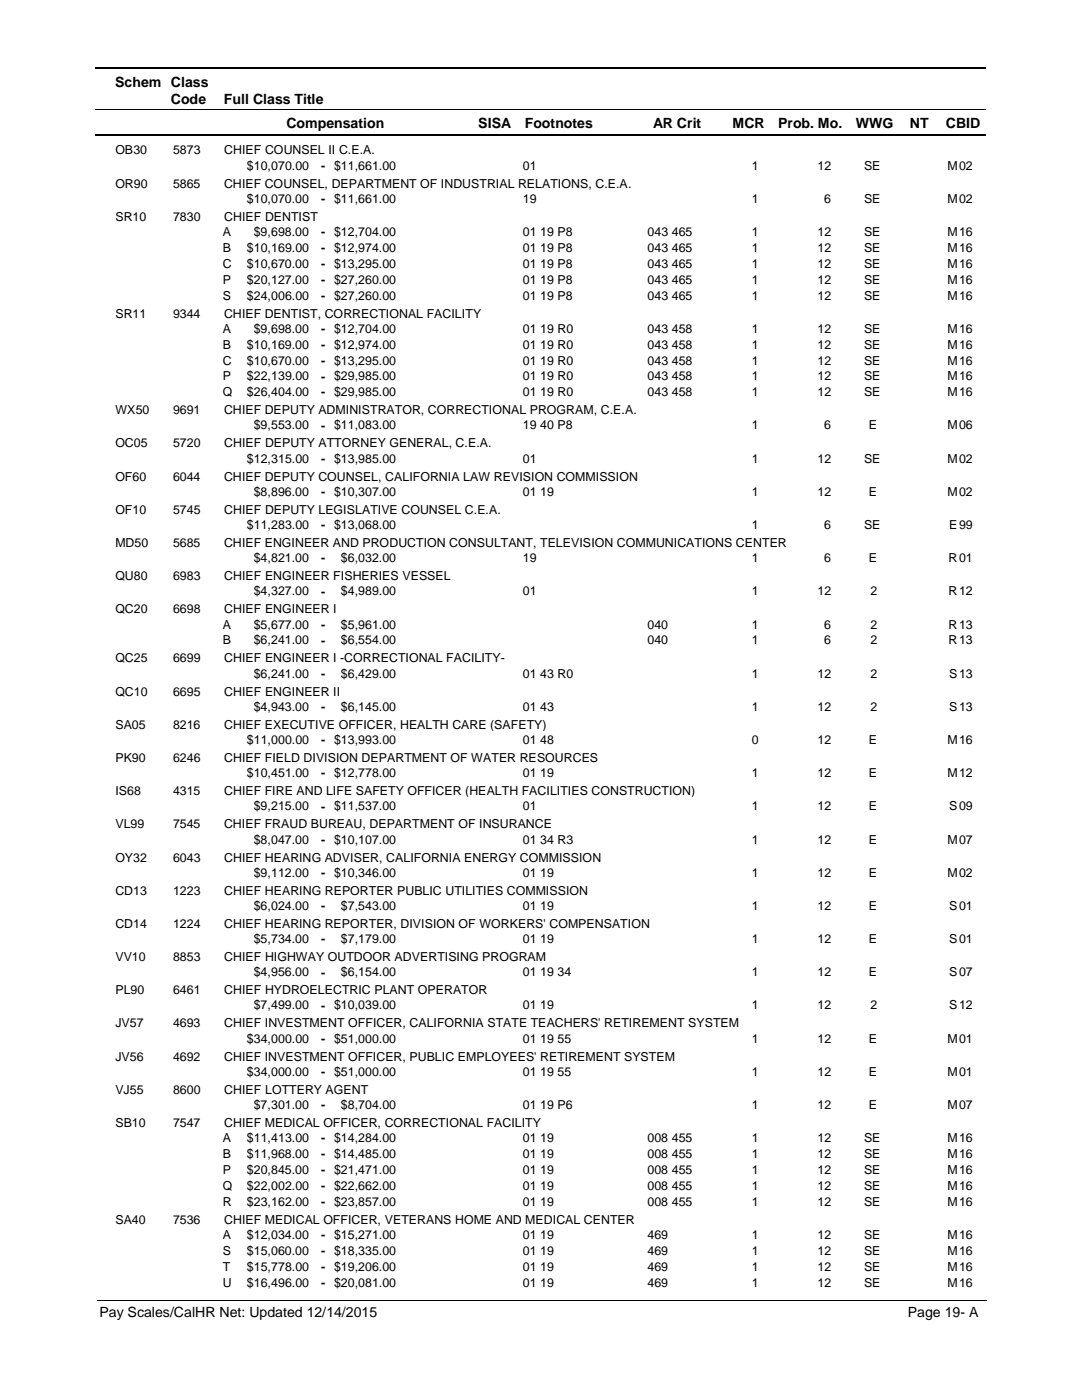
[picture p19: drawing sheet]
<svg xmlns="http://www.w3.org/2000/svg" width="216mm" height="279mm" viewBox="0 0 216 279" stroke-linecap="round" stroke-linejoin="round" font-family="sans-serif">
<defs><g id="words">
<g font-size="2.8">
<text x="23" y="17.3">Schem Class</text>
<text x="34.1" y="20.7">Code</text>
<text x="44.7" y="20.7">Full Class Title</text>
<text x="57.2" y="25.6">Compensation</text>
<text x="95.4" y="25.6">SISA</text>
<text x="104.7" y="25.6">Footnotes</text>
<text x="130.3" y="25.6">AR Crit</text>
<text x="146.2" y="25.6">MCR</text>
<text x="155.3" y="25.6">Prob. Mo.</text>
<text x="170.8" y="25.6">WWG</text>
<text x="181.5" y="25.6">NT</text>
<text x="188.7" y="25.6">CBID</text>
<text x="19.9" y="262.9">Pay Scales/CalHR Net: Updated 12/14/2015</text>
<text x="181.1" y="262.9">Page 19- A</text>
</g>
<g font-size="2.5">
<text x="23" y="30.8">OB30</text>
<text x="34.5" y="30.8">5873</text>
<text x="44.7" y="30.8">CHIEF COUNSEL II C.E.A.</text>
<text x="49.3" y="33.9">$10,070.00</text>
<text x="64.1" y="33.9">- $11,661.00</text>
<text x="104.3" y="33.9">01</text>
<text x="150" y="33.9">1</text>
<text x="163.1" y="33.9">12</text>
<text x="172.4" y="33.9">SE</text>
<text x="189.1" y="33.9">M</text>
<text x="191.4" y="33.9">02</text>
<text x="23" y="37.4">OR90</text>
<text x="34.5" y="37.4">5865</text>
<text x="44.7" y="37.4">CHIEF COUNSEL, DEPARTMENT OF INDUSTRIAL RELATIONS, C.E.A.</text>
<text x="49.3" y="40.5">$10,070.00</text>
<text x="64.1" y="40.5">- $11,661.00</text>
<text x="104.3" y="40.5">19</text>
<text x="150" y="40.5">1</text>
<text x="164.5" y="40.5">6</text>
<text x="172.4" y="40.5">SE</text>
<text x="189.1" y="40.5">M</text>
<text x="191.4" y="40.5">02</text>
<text x="23" y="44">SR10</text>
<text x="34.5" y="44">7830</text>
<text x="44.5" y="47.1">A</text>
<text x="44.7" y="44">CHIEF DENTIST</text>
<text x="50.6" y="47.1">$9,698.00</text>
<text x="64.1" y="47.1">- $12,704.00</text>
<text x="104.3" y="47.1">01 19 P8</text>
<text x="129.2" y="47.1">043 465</text>
<text x="150" y="47.1">1</text>
<text x="163.1" y="47.1">12</text>
<text x="172.4" y="47.1">SE</text>
<text x="189.1" y="47.1">M</text>
<text x="191.4" y="47.1">16</text>
<text x="44.5" y="50.3">B</text>
<text x="44.5" y="53.4">C</text>
<text x="49.3" y="50.3">$10,169.00</text>
<text x="49.3" y="53.4">$10,670.00</text>
<text x="64.1" y="50.3">- $12,974.00</text>
<text x="64.1" y="53.5">- $13,295.00</text>
<text x="104.3" y="53.4">01 19 P8</text>
<text x="104.3" y="50.3">01 19 P8</text>
<text x="129.2" y="53.4">043 465</text>
<text x="129.2" y="50.3">043 465</text>
<text x="150" y="53.4">1</text>
<text x="150" y="50.3">1</text>
<text x="163.1" y="50.3">12</text>
<text x="163.1" y="53.4">12</text>
<text x="172.4" y="53.4">SE</text>
<text x="172.4" y="50.3">SE</text>
<text x="189.1" y="53.4">M</text>
<text x="189.1" y="50.3">M</text>
<text x="191.4" y="50.3">16</text>
<text x="191.4" y="53.4">16</text>
<text x="44.5" y="56.6">P</text>
<text x="44.5" y="59.8">S</text>
<text x="49.3" y="56.6">$20,127.00</text>
<text x="49.3" y="59.8">$24,006.00</text>
<text x="64.1" y="56.7">- $27,260.00</text>
<text x="64.1" y="59.8">- $27,260.00</text>
<text x="104.3" y="56.6">01 19 P8</text>
<text x="104.3" y="59.8">01 19 P8</text>
<text x="129.2" y="56.6">043 465</text>
<text x="129.2" y="59.8">043 465</text>
<text x="150" y="56.6">1</text>
<text x="150" y="59.8">1</text>
<text x="163.1" y="56.6">12</text>
<text x="163.1" y="59.8">12</text>
<text x="172.4" y="56.6">SE</text>
<text x="172.4" y="59.8">SE</text>
<text x="189.1" y="56.6">M</text>
<text x="189.1" y="59.8">M</text>
<text x="191.4" y="56.6">16</text>
<text x="191.4" y="59.8">16</text>
<text x="23" y="63.4">SR11</text>
<text x="34.5" y="63.4">9344</text>
<text x="44.7" y="63.4">CHIEF DENTIST, CORRECTIONAL FACILITY</text>
<text x="44.5" y="69.6">B</text>
<text x="44.5" y="66.4">A</text>
<text x="49.3" y="69.6">$10,169.00</text>
<text x="50.6" y="66.4">$9,698.00</text>
<text x="64.1" y="66.4">- $12,704.00</text>
<text x="64.1" y="69.6">- $12,974.00</text>
<text x="104.3" y="69.6">01 19 R0</text>
<text x="104.3" y="66.4">01 19 R0</text>
<text x="129.2" y="69.6">043 458</text>
<text x="129.2" y="66.4">043 458</text>
<text x="150" y="69.6">1</text>
<text x="150" y="66.4">1</text>
<text x="163.1" y="66.4">12</text>
<text x="163.1" y="69.6">12</text>
<text x="172.4" y="69.6">SE</text>
<text x="172.4" y="66.4">SE</text>
<text x="189.1" y="69.6">M</text>
<text x="189.1" y="66.4">M</text>
<text x="191.4" y="66.4">16</text>
<text x="191.4" y="69.6">16</text>
<text x="44.5" y="72.7">C</text>
<text x="44.5" y="75.9">P</text>
<text x="49.3" y="72.7">$10,670.00</text>
<text x="49.3" y="75.9">$22,139.00</text>
<text x="64.1" y="72.8">- $13,295.00</text>
<text x="64.1" y="75.9">- $29,985.00</text>
<text x="104.3" y="72.7">01 19 R0</text>
<text x="104.3" y="75.9">01 19 R0</text>
<text x="129.2" y="72.7">043 458</text>
<text x="129.2" y="75.9">043 458</text>
<text x="150" y="72.7">1</text>
<text x="150" y="75.9">1</text>
<text x="163.1" y="72.7">12</text>
<text x="163.1" y="75.9">12</text>
<text x="172.4" y="72.7">SE</text>
<text x="172.4" y="75.9">SE</text>
<text x="189.1" y="72.7">M</text>
<text x="189.1" y="75.9">M</text>
<text x="191.4" y="72.7">16</text>
<text x="191.4" y="75.9">16</text>
<text x="23" y="82.7">WX50</text>
<text x="34.5" y="82.7">9691</text>
<text x="44.5" y="79.1">Q</text>
<text x="44.7" y="82.7">CHIEF DEPUTY ADMINISTRATOR, CORRECTIONAL PROGRAM, C.E.A.</text>
<text x="49.3" y="79.1">$26,404.00</text>
<text x="64.1" y="79.1">- $29,985.00</text>
<text x="104.3" y="79.1">01 19 R0</text>
<text x="129.2" y="79.1">043 458</text>
<text x="150" y="79.1">1</text>
<text x="163.1" y="79.1">12</text>
<text x="172.4" y="79.1">SE</text>
<text x="189.1" y="79.1">M</text>
<text x="191.4" y="79.1">16</text>
<text x="23" y="89.3">OC05</text>
<text x="34.5" y="89.3">5720</text>
<text x="44.7" y="89.3">CHIEF DEPUTY ATTORNEY GENERAL, C.E.A.</text>
<text x="50.6" y="85.7">$9,553.00</text>
<text x="64.1" y="85.7">- $11,083.00</text>
<text x="104.3" y="85.7">19 40 P8</text>
<text x="150" y="85.7">1</text>
<text x="164.5" y="85.7">6</text>
<text x="173.4" y="85.7">E</text>
<text x="189.1" y="85.7">M</text>
<text x="191.4" y="85.7">06</text>
<text x="23" y="95.9">OF60</text>
<text x="34.5" y="95.9">6044</text>
<text x="44.7" y="95.9">CHIEF DEPUTY COUNSEL, CALIFORNIA LAW REVISION COMMISSION</text>
<text x="49.3" y="92.4">$12,315.00</text>
<text x="64.1" y="92.4">- $13,985.00</text>
<text x="104.3" y="92.4">01</text>
<text x="150" y="92.4">1</text>
<text x="163.1" y="92.4">12</text>
<text x="172.4" y="92.4">SE</text>
<text x="189.1" y="92.4">M</text>
<text x="191.4" y="92.4">02</text>
<text x="50.6" y="99">$8,896.00</text>
<text x="64.1" y="99">- $10,307.00</text>
<text x="104.3" y="99">01 19</text>
<text x="150" y="99">1</text>
<text x="163.1" y="99">12</text>
<text x="173.4" y="99">E</text>
<text x="189.1" y="99">M</text>
<text x="191.4" y="99">02</text>
<text x="23" y="102.5">OF10</text>
<text x="34.5" y="102.5">5745</text>
<text x="44.7" y="102.5">CHIEF DEPUTY LEGISLATIVE COUNSEL C.E.A.</text>
<text x="49.3" y="105.6">$11,283.00</text>
<text x="64.1" y="105.6">- $13,068.00</text>
<text x="150" y="105.6">1</text>
<text x="164.5" y="105.6">6</text>
<text x="172.4" y="105.6">SE</text>
<text x="189.4" y="105.6">E</text>
<text x="191.4" y="105.6">99</text>
<text x="23" y="109.2">MD50</text>
<text x="34.5" y="109.2">5685</text>
<text x="44.7" y="109.2">CHIEF ENGINEER AND PRODUCTION CONSULTANT, TELEVISION COMMUNICATIONS CENTER</text>
<text x="50.6" y="112.2">$4,821.00</text>
<text x="64.1" y="112.2">-</text>
<text x="68" y="112.2">$6,032.00</text>
<text x="104.3" y="112.2">19</text>
<text x="150" y="112.2">1</text>
<text x="164.5" y="112.2">6</text>
<text x="173.4" y="112.2">E</text>
<text x="189.3" y="112.2">R</text>
<text x="191.4" y="112.2">01</text>
<text x="23" y="115.8">QU80</text>
<text x="34.5" y="115.8">6983</text>
<text x="44.7" y="115.8">CHIEF ENGINEER FISHERIES VESSEL</text>
<text x="50.6" y="118.8">$4,327.00</text>
<text x="64.1" y="118.9">-</text>
<text x="68" y="118.8">$4,989.00</text>
<text x="104.3" y="118.8">01</text>
<text x="150" y="118.8">1</text>
<text x="163.1" y="118.8">12</text>
<text x="173.7" y="118.8">2</text>
<text x="189.3" y="118.8">R</text>
<text x="191.4" y="118.8">12</text>
<text x="23" y="122.4">QC20</text>
<text x="34.5" y="122.4">6698</text>
<text x="44.5" y="125.5">A</text>
<text x="44.7" y="122.4">CHIEF ENGINEER I</text>
<text x="50.6" y="125.5">$5,677.00</text>
<text x="64.1" y="125.5">-</text>
<text x="68" y="125.5">$5,961.00</text>
<text x="129.2" y="125.5">040</text>
<text x="150" y="125.5">1</text>
<text x="164.5" y="125.5">6</text>
<text x="173.7" y="125.5">2</text>
<text x="189.3" y="125.5">R</text>
<text x="191.4" y="125.5">13</text>
<text x="44.5" y="128.6">B</text>
<text x="50.6" y="128.6">$6,241.00</text>
<text x="64.1" y="128.7">-</text>
<text x="68" y="128.6">$6,554.00</text>
<text x="129.2" y="128.6">040</text>
<text x="150" y="128.6">1</text>
<text x="164.5" y="128.6">6</text>
<text x="173.7" y="128.6">2</text>
<text x="189.3" y="128.6">R</text>
<text x="191.4" y="128.6">13</text>
<text x="23" y="132.2">QC25</text>
<text x="34.5" y="132.2">6699</text>
<text x="44.7" y="132.2">CHIEF ENGINEER I -CORRECTIONAL FACILITY-</text>
<text x="50.6" y="135.3">$6,241.00</text>
<text x="64.1" y="135.3">-</text>
<text x="68" y="135.3">$6,429.00</text>
<text x="104.3" y="135.3">01 43 R0</text>
<text x="150" y="135.3">1</text>
<text x="163.1" y="135.3">12</text>
<text x="173.7" y="135.3">2</text>
<text x="189.4" y="135.3">S</text>
<text x="191.4" y="135.3">13</text>
<text x="23" y="138.8">QC10</text>
<text x="34.5" y="138.8">6695</text>
<text x="44.7" y="138.8">CHIEF ENGINEER II</text>
<text x="50.6" y="141.9">$4,943.00</text>
<text x="64.1" y="141.9">-</text>
<text x="68" y="141.9">$6,145.00</text>
<text x="104.3" y="141.9">01 43</text>
<text x="150" y="141.9">1</text>
<text x="163.1" y="141.9">12</text>
<text x="173.7" y="141.9">2</text>
<text x="189.4" y="141.9">S</text>
<text x="191.4" y="141.9">13</text>
<text x="23" y="145.4">SA05</text>
<text x="34.5" y="145.4">8216</text>
<text x="44.7" y="145.4">CHIEF EXECUTIVE OFFICER, HEALTH CARE (SAFETY)</text>
<text x="49.3" y="148.5">$11,000.00</text>
<text x="64.1" y="148.5">- $13,993.00</text>
<text x="104.3" y="148.5">01 48</text>
<text x="150" y="148.5">0</text>
<text x="163.1" y="148.5">12</text>
<text x="173.4" y="148.5">E</text>
<text x="189.1" y="148.5">M</text>
<text x="191.4" y="148.5">16</text>
<text x="23" y="152.1">PK90</text>
<text x="34.5" y="152.1">6246</text>
<text x="44.7" y="152.1">CHIEF FIELD DIVISION DEPARTMENT OF WATER RESOURCES</text>
<text x="49.3" y="155.1">$10,451.00</text>
<text x="64.1" y="155.2">- $12,778.00</text>
<text x="104.3" y="155.1">01 19</text>
<text x="150" y="155.1">1</text>
<text x="163.1" y="155.1">12</text>
<text x="173.4" y="155.1">E</text>
<text x="189.1" y="155.1">M</text>
<text x="191.4" y="155.1">12</text>
<text x="23" y="158.7">IS68</text>
<text x="34.5" y="158.7">4315</text>
<text x="44.7" y="158.7">CHIEF FIRE AND LIFE SAFETY OFFICER (HEALTH FACILITIES CONSTRUCTION)</text>
<text x="50.6" y="161.7">$9,215.00</text>
<text x="64.1" y="161.8">- $11,537.00</text>
<text x="104.3" y="161.7">01</text>
<text x="150" y="161.7">1</text>
<text x="163.1" y="161.7">12</text>
<text x="173.4" y="161.7">E</text>
<text x="189.4" y="161.7">S</text>
<text x="191.4" y="161.7">09</text>
<text x="23" y="165.3">VL99</text>
<text x="34.5" y="165.3">7545</text>
<text x="44.7" y="165.3">CHIEF FRAUD BUREAU, DEPARTMENT OF INSURANCE</text>
<text x="23" y="171.9">OY32</text>
<text x="34.5" y="171.9">6043</text>
<text x="44.7" y="171.9">CHIEF HEARING ADVISER, CALIFORNIA ENERGY COMMISSION</text>
<text x="50.6" y="168.4">$8,047.00</text>
<text x="64.1" y="168.4">- $10,107.00</text>
<text x="104.3" y="168.4">01 34 R3</text>
<text x="150" y="168.4">1</text>
<text x="163.1" y="168.4">12</text>
<text x="173.4" y="168.4">E</text>
<text x="189.1" y="168.4">M</text>
<text x="191.4" y="168.4">07</text>
<text x="23" y="178.6">CD13</text>
<text x="34.5" y="178.6">1223</text>
<text x="44.7" y="178.6">CHIEF HEARING REPORTER PUBLIC UTILITIES COMMISSION</text>
<text x="50.6" y="175">$9,112.00</text>
<text x="64.1" y="175">- $10,346.00</text>
<text x="104.3" y="175">01 19</text>
<text x="150" y="175">1</text>
<text x="163.1" y="175">12</text>
<text x="173.4" y="175">E</text>
<text x="189.1" y="175">M</text>
<text x="191.4" y="175">02</text>
<text x="23" y="185.2">CD14</text>
<text x="34.5" y="185.2">1224</text>
<text x="44.7" y="185.2">CHIEF HEARING REPORTER, DIVISION OF WORKERS' COMPENSATION</text>
<text x="50.6" y="181.6">$6,024.00</text>
<text x="64.1" y="181.6">-</text>
<text x="68" y="181.6">$7,543.00</text>
<text x="104.3" y="181.6">01 19</text>
<text x="150" y="181.6">1</text>
<text x="163.1" y="181.6">12</text>
<text x="173.4" y="181.6">E</text>
<text x="189.4" y="181.6">S</text>
<text x="191.4" y="181.6">01</text>
<text x="23" y="191.8">VV10</text>
<text x="34.5" y="191.8">8853</text>
<text x="44.7" y="191.8">CHIEF HIGHWAY OUTDOOR ADVERTISING PROGRAM</text>
<text x="50.6" y="188.2">$5,734.00</text>
<text x="64.1" y="188.3">-</text>
<text x="68" y="188.2">$7,179.00</text>
<text x="104.3" y="188.2">01 19</text>
<text x="150" y="188.2">1</text>
<text x="163.1" y="188.2">12</text>
<text x="173.4" y="188.2">E</text>
<text x="189.4" y="188.2">S</text>
<text x="191.4" y="188.2">01</text>
<text x="50.6" y="194.9">$4,956.00</text>
<text x="64.1" y="194.9">-</text>
<text x="68" y="194.9">$6,154.00</text>
<text x="104.3" y="194.9">01 19 34</text>
<text x="150" y="194.9">1</text>
<text x="163.1" y="194.9">12</text>
<text x="173.4" y="194.9">E</text>
<text x="189.4" y="194.9">S</text>
<text x="191.4" y="194.9">07</text>
<text x="23" y="198.4">PL90</text>
<text x="34.5" y="198.4">6461</text>
<text x="44.7" y="198.4">CHIEF HYDROELECTRIC PLANT OPERATOR</text>
<text x="50.6" y="201.5">$7,499.00</text>
<text x="64.1" y="201.5">- $10,039.00</text>
<text x="104.3" y="201.5">01 19</text>
<text x="150" y="201.5">1</text>
<text x="163.1" y="201.5">12</text>
<text x="173.7" y="201.5">2</text>
<text x="189.4" y="201.5">S</text>
<text x="191.4" y="201.5">12</text>
<text x="23" y="205">JV57</text>
<text x="34.5" y="205">4693</text>
<text x="44.7" y="205">CHIEF INVESTMENT OFFICER, CALIFORNIA STATE TEACHERS' RETIREMENT SYSTEM</text>
<text x="49.3" y="208.1">$34,000.00</text>
<text x="64.1" y="208.1">- $51,000.00</text>
<text x="104.3" y="208.1">01 19 55</text>
<text x="150" y="208.1">1</text>
<text x="163.1" y="208.1">12</text>
<text x="173.4" y="208.1">E</text>
<text x="189.1" y="208.1">M</text>
<text x="191.4" y="208.1">01</text>
<text x="23" y="211.7">JV56</text>
<text x="34.5" y="211.7">4692</text>
<text x="44.7" y="211.7">CHIEF INVESTMENT OFFICER, PUBLIC EMPLOYEES' RETIREMENT SYSTEM</text>
<text x="49.3" y="214.7">$34,000.00</text>
<text x="64.1" y="214.8">- $51,000.00</text>
<text x="104.3" y="214.7">01 19 55</text>
<text x="150" y="214.7">1</text>
<text x="163.1" y="214.7">12</text>
<text x="173.4" y="214.7">E</text>
<text x="189.1" y="214.7">M</text>
<text x="191.4" y="214.7">01</text>
<text x="23" y="218.3">VJ55</text>
<text x="34.5" y="218.3">8600</text>
<text x="44.7" y="218.3">CHIEF LOTTERY AGENT</text>
<text x="50.6" y="221.3">$7,301.00</text>
<text x="64.1" y="221.4">-</text>
<text x="68" y="221.3">$8,704.00</text>
<text x="104.3" y="221.3">01 19 P6</text>
<text x="150" y="221.3">1</text>
<text x="163.1" y="221.3">12</text>
<text x="173.4" y="221.3">E</text>
<text x="189.1" y="221.3">M</text>
<text x="191.4" y="221.3">07</text>
<text x="23" y="224.9">SB10</text>
<text x="34.5" y="224.9">7547</text>
<text x="44.5" y="228">A</text>
<text x="44.7" y="224.9">CHIEF MEDICAL OFFICER, CORRECTIONAL FACILITY</text>
<text x="49.3" y="228">$11,413.00</text>
<text x="64.1" y="228">- $14,284.00</text>
<text x="104.3" y="228">01 19</text>
<text x="129.2" y="228">008 455</text>
<text x="150" y="228">1</text>
<text x="163.1" y="228">12</text>
<text x="172.4" y="228">SE</text>
<text x="189.1" y="228">M</text>
<text x="191.4" y="228">16</text>
<text x="44.5" y="231.1">B</text>
<text x="49.3" y="231.1">$11,968.00</text>
<text x="64.1" y="231.2">- $14,485.00</text>
<text x="104.3" y="231.1">01 19</text>
<text x="129.2" y="231.1">008 455</text>
<text x="150" y="231.1">1</text>
<text x="163.1" y="231.1">12</text>
<text x="172.4" y="231.1">SE</text>
<text x="189.1" y="231.1">M</text>
<text x="191.4" y="231.1">16</text>
<text x="44.5" y="234.3">P</text>
<text x="44.5" y="237.5">Q</text>
<text x="49.3" y="234.3">$20,845.00</text>
<text x="49.3" y="237.5">$22,002.00</text>
<text x="64.1" y="234.3">- $21,471.00</text>
<text x="64.1" y="237.5">- $22,662.00</text>
<text x="104.3" y="234.3">01 19</text>
<text x="104.3" y="237.5">01 19</text>
<text x="129.2" y="234.3">008 455</text>
<text x="129.2" y="237.5">008 455</text>
<text x="150" y="234.3">1</text>
<text x="150" y="237.5">1</text>
<text x="163.1" y="234.3">12</text>
<text x="163.1" y="237.5">12</text>
<text x="172.4" y="234.3">SE</text>
<text x="172.4" y="237.5">SE</text>
<text x="189.1" y="234.3">M</text>
<text x="189.1" y="237.5">M</text>
<text x="191.4" y="234.3">16</text>
<text x="191.4" y="237.5">16</text>
<text x="23" y="244.2">SA40</text>
<text x="34.5" y="244.2">7536</text>
<text x="44.5" y="240.6">R</text>
<text x="44.7" y="244.2">CHIEF MEDICAL OFFICER, VETERANS HOME AND MEDICAL CENTER</text>
<text x="49.3" y="240.6">$23,162.00</text>
<text x="64.1" y="240.7">- $23,857.00</text>
<text x="104.3" y="240.6">01 19</text>
<text x="129.2" y="240.6">008 455</text>
<text x="150" y="240.6">1</text>
<text x="163.1" y="240.6">12</text>
<text x="172.4" y="240.6">SE</text>
<text x="189.1" y="240.6">M</text>
<text x="191.4" y="240.6">16</text>
<text x="44.5" y="250.4">S</text>
<text x="44.5" y="247.3">A</text>
<text x="49.3" y="247.3">$12,034.00</text>
<text x="49.3" y="250.4">$15,060.00</text>
<text x="64.1" y="247.3">- $15,271.00</text>
<text x="64.1" y="250.5">- $18,335.00</text>
<text x="104.3" y="247.3">01 19</text>
<text x="104.3" y="250.4">01 19</text>
<text x="129.2" y="247.3">469</text>
<text x="129.2" y="250.4">469</text>
<text x="150" y="247.3">1</text>
<text x="150" y="250.4">1</text>
<text x="163.1" y="247.3">12</text>
<text x="163.1" y="250.4">12</text>
<text x="172.4" y="247.3">SE</text>
<text x="172.4" y="250.4">SE</text>
<text x="189.1" y="247.3">M</text>
<text x="189.1" y="250.4">M</text>
<text x="191.4" y="247.3">16</text>
<text x="191.4" y="250.4">16</text>
<text x="44.5" y="253.6">T</text>
<text x="44.5" y="256.8">U</text>
<text x="49.3" y="253.6">$15,778.00</text>
<text x="49.3" y="256.8">$16,496.00</text>
<text x="64.1" y="253.6">- $19,206.00</text>
<text x="64.1" y="256.8">- $20,081.00</text>
<text x="104.3" y="253.6">01 19</text>
<text x="104.3" y="256.8">01 19</text>
<text x="129.2" y="253.6">469</text>
<text x="129.2" y="256.8">469</text>
<text x="150" y="253.6">1</text>
<text x="150" y="256.8">1</text>
<text x="163.1" y="253.6">12</text>
<text x="163.1" y="256.8">12</text>
<text x="172.4" y="253.6">SE</text>
<text x="172.4" y="256.8">SE</text>
<text x="189.1" y="253.6">M</text>
<text x="189.1" y="256.8">M</text>
<text x="191.4" y="253.6">16</text>
<text x="191.4" y="256.8">16</text>
</g>
</g></defs>
<path d="M19 13.5h177.8M19 27h177.8" fill="none" stroke="#000" stroke-width=".36"/>
<path d="M19 21.8h177.8" fill="none" stroke="#000" stroke-width=".2"/>
<g fill="#fff">
<path d="M46.9 31.2h16.3v3h-16.3z"/>
<path d="M191 31.2h4.2v3h-4.2z"/>
<path d="M46.9 37.8h16.3v3h-16.3z"/>
<path d="M191 37.8h4.2v3h-4.2z"/>
<path d="M46.9 44.5h16.3v3h-16.3z"/>
<path d="M191 44.5h4.2v3h-4.2z"/>
<path d="M46.9 47.6h16.3v3h-16.3z"/>
<path d="M191 47.6h4.2v3h-4.2z"/>
<path d="M46.9 50.8h16.3v3h-16.3z"/>
<path d="M191 50.8h4.2v3h-4.2z"/>
<path d="M46.9 54h16.3v3h-16.3z"/>
<path d="M191 54h4.2v3h-4.2z"/>
<path d="M46.9 57.2h16.3v2.9h-16.3z"/>
<path d="M191 57.2h4.2v2.9h-4.2z"/>
<path d="M46.9 63.8h16.3v3h-16.3z"/>
<path d="M191 63.8h4.2v3h-4.2z"/>
<path d="M46.9 67h16.3v2.9h-16.3z"/>
<path d="M191 67h4.2v2.9h-4.2z"/>
<path d="M46.9 70.1h16.3v3h-16.3z"/>
<path d="M191 70.1h4.2v3h-4.2z"/>
<path d="M46.9 73.3h16.3v3h-16.3z"/>
<path d="M191 73.3h4.2v3h-4.2z"/>
<path d="M46.9 76.5h16.3v2.9h-16.3z"/>
<path d="M191 76.5h4.2v2.9h-4.2z"/>
<path d="M46.9 83.1h16.3v3h-16.3z"/>
<path d="M191 83.1h4.2v3h-4.2z"/>
<path d="M46.9 89.7h16.3v3h-16.3z"/>
<path d="M191 89.7h4.2v3h-4.2z"/>
<path d="M46.9 96.3h16.3v3h-16.3z"/>
<path d="M191 96.3h4.2v3h-4.2z"/>
<path d="M46.9 103h16.3v2.9h-16.3z"/>
<path d="M191 103h4.2v2.9h-4.2z"/>
<path d="M46.9 109.6h16.3v3h-16.3z"/>
<path d="M191 109.6h4.2v3h-4.2z"/>
<path d="M46.9 116.2h16.3v3h-16.3z"/>
<path d="M191 116.2h4.2v3h-4.2z"/>
<path d="M46.9 122.8h16.3v3h-16.3z"/>
<path d="M191 122.8h4.2v3h-4.2z"/>
<path d="M46.9 126h16.3v3h-16.3z"/>
<path d="M191 126h4.2v3h-4.2z"/>
<path d="M46.9 132.6h16.3v3h-16.3z"/>
<path d="M191 132.6h4.2v3h-4.2z"/>
<path d="M46.9 139.2h16.3v3h-16.3z"/>
<path d="M191 139.2h4.2v3h-4.2z"/>
<path d="M46.9 145.9h16.3v2.9h-16.3z"/>
<path d="M191 145.9h4.2v2.9h-4.2z"/>
<path d="M46.9 152.5h16.3v3h-16.3z"/>
<path d="M191 152.5h4.2v3h-4.2z"/>
<path d="M46.9 159.1h16.3v3h-16.3z"/>
<path d="M191 159.1h4.2v3h-4.2z"/>
<path d="M46.9 165.7h16.3v3h-16.3z"/>
<path d="M191 165.7h4.2v3h-4.2z"/>
<path d="M46.9 172.4h16.3v2.9h-16.3z"/>
<path d="M191 172.4h4.2v2.9h-4.2z"/>
<path d="M46.9 179h16.3v2.9h-16.3z"/>
<path d="M191 179h4.2v2.9h-4.2z"/>
<path d="M46.9 185.6h16.3v3h-16.3z"/>
<path d="M191 185.6h4.2v3h-4.2z"/>
<path d="M46.9 192.2h16.3v3h-16.3z"/>
<path d="M191 192.2h4.2v3h-4.2z"/>
<path d="M46.9 198.8h16.3v3h-16.3z"/>
<path d="M191 198.8h4.2v3h-4.2z"/>
<path d="M46.9 205.5h16.3v2.9h-16.3z"/>
<path d="M191 205.5h4.2v2.9h-4.2z"/>
<path d="M46.9 212.1h16.3v3h-16.3z"/>
<path d="M191 212.1h4.2v3h-4.2z"/>
<path d="M46.9 218.7h16.3v3h-16.3z"/>
<path d="M191 218.7h4.2v3h-4.2z"/>
<path d="M46.9 225.3h16.3v3h-16.3z"/>
<path d="M191 225.3h4.2v3h-4.2z"/>
<path d="M46.9 228.5h16.3v3h-16.3z"/>
<path d="M191 228.5h4.2v3h-4.2z"/>
<path d="M46.9 231.7h16.3v3h-16.3z"/>
<path d="M191 231.7h4.2v3h-4.2z"/>
<path d="M46.9 234.8h16.3v3h-16.3z"/>
<path d="M191 234.8h4.2v3h-4.2z"/>
<path d="M46.9 238h16.3v3h-16.3z"/>
<path d="M191 238h4.2v3h-4.2z"/>
<path d="M46.9 244.6h16.3v3h-16.3z"/>
<path d="M191 244.6h4.2v3h-4.2z"/>
<path d="M46.9 247.8h16.3v3h-16.3z"/>
<path d="M191 247.8h4.2v3h-4.2z"/>
<path d="M46.9 251h16.3v3h-16.3z"/>
<path d="M191 251h4.2v3h-4.2z"/>
<path d="M46.9 254.2h16.3v2.9h-16.3z"/>
<path d="M191 254.2h4.2v2.9h-4.2z"/>
</g>
<path d="M19.4 259.6h177.4" fill="none" stroke="#000" stroke-width=".2"/>
<use href="#words"/>
</svg>
